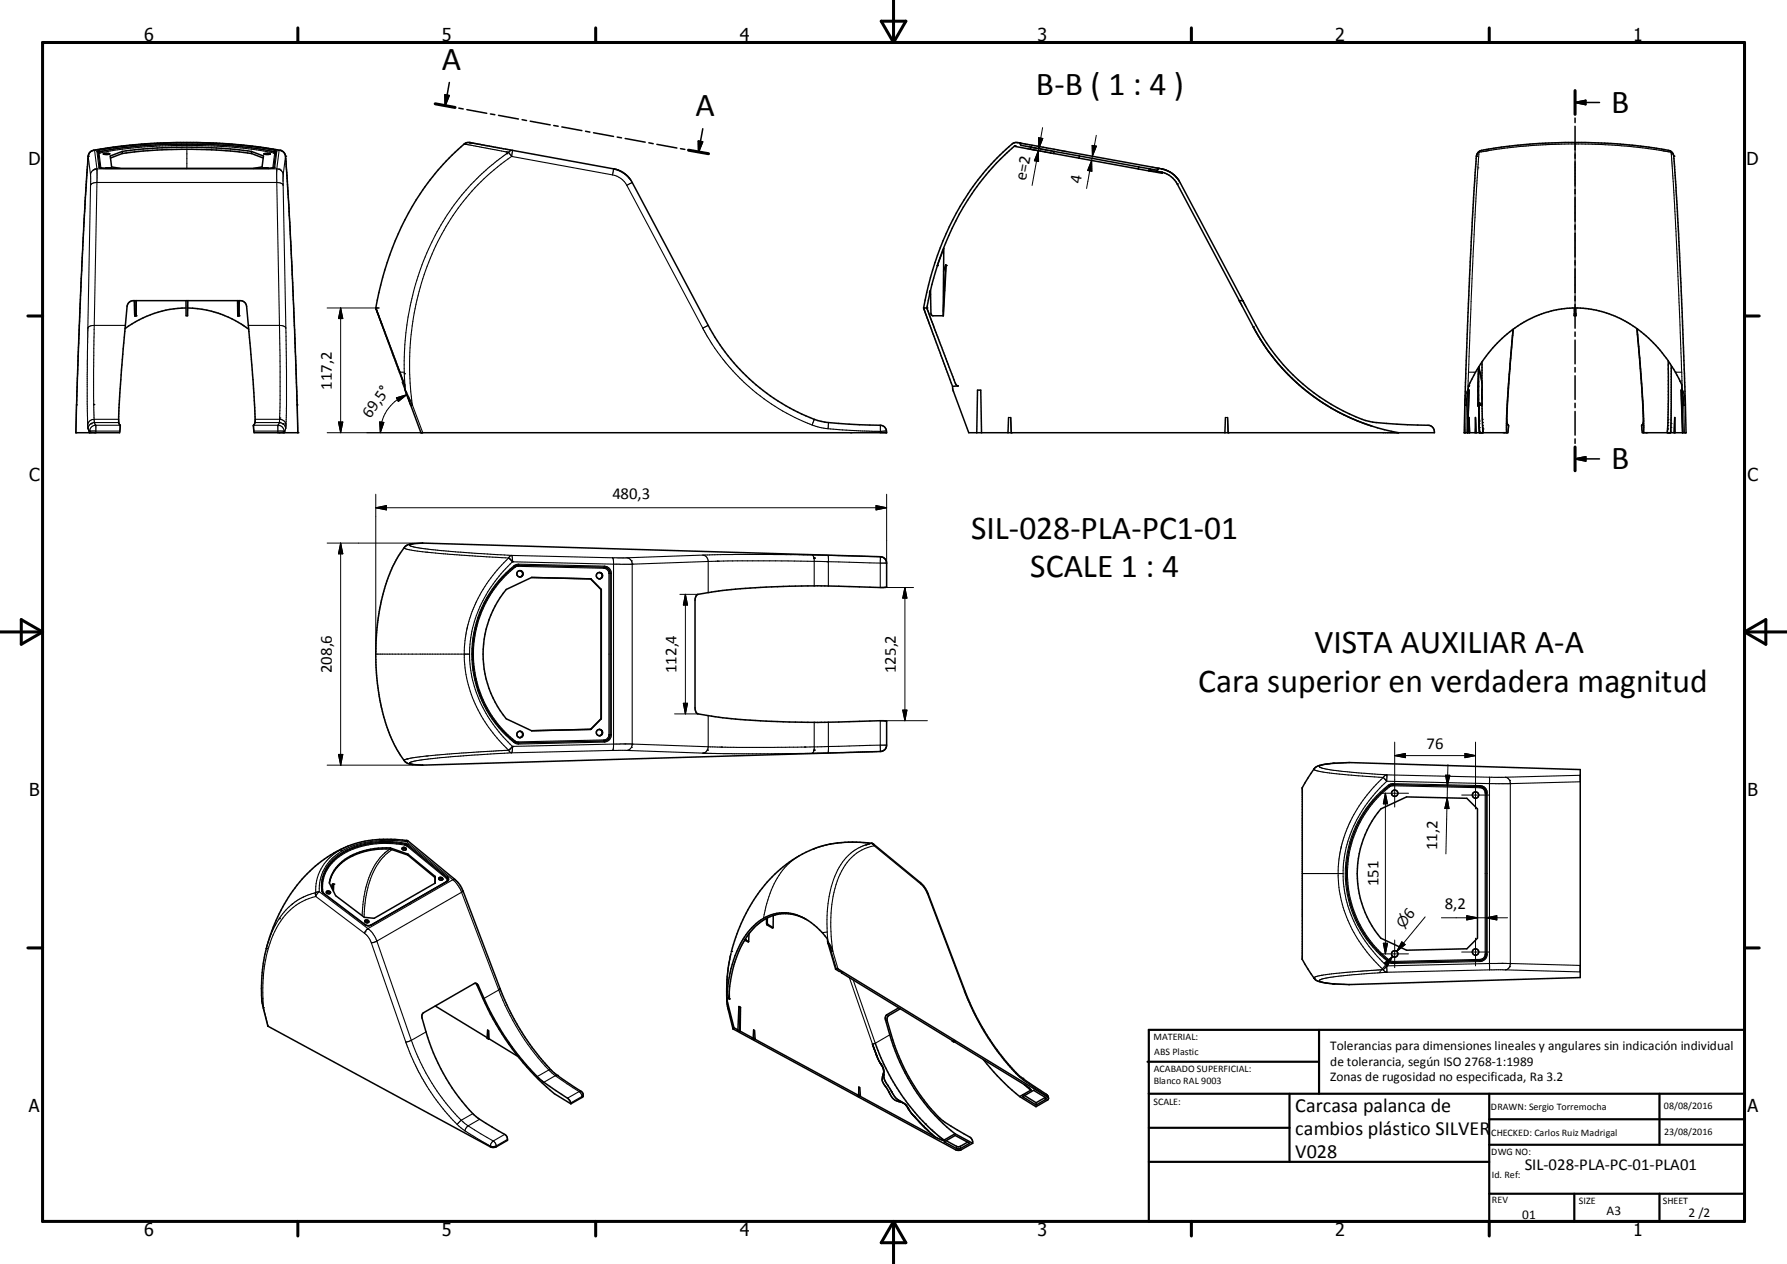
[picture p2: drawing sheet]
<svg xmlns="http://www.w3.org/2000/svg" width="420mm" height="297mm" viewBox="0 0 420 297" stroke-linecap="round" stroke-linejoin="round" font-family="sans-serif">
<defs><g id="words">
<g font-size="7.9">
<text x="103.9" y="16.4">A</text>
<text x="243.5" y="22.4">B-B ( 1 : 4 )</text>
<text x="163.5" y="27.3">A</text>
<text x="378.7" y="26.6">B</text>
<text x="378.7" y="110.3">B</text>
<text x="228.3" y="126.6">SIL-028-PLA-PC1-01</text>
<text x="242.1" y="135.6">SCALE 1 : 4</text>
<text x="308.9" y="153.5">VISTA AUXILIAR A-A</text>
<text x="281.6" y="162.6">Cara superior en verdadera magnitud</text>
</g>
<g font-size="4.7">
<text x="304.5" y="261.2">Carcasa palanca de</text>
<text x="304.5" y="266.6">cambios plástico SILVER</text>
<text x="304.5" y="272">V028</text>
</g>
<g font-size="4.2">
<text x="33.9" y="9.6">6</text>
<text x="103.9" y="9.6">5</text>
<text x="173.9" y="9.6">4</text>
<text x="243.8" y="9.6">3</text>
<text x="313.9" y="9.6">2</text>
<text x="383.9" y="9.6">1</text>
<text x="6.7" y="38.7">D</text>
<text x="410.5" y="38.7">D</text>
<text x="6.9" y="112.9">C</text>
<text x="410.7" y="112.9">C</text>
<text x="6.9" y="187.1">B</text>
<text x="410.7" y="187.1">B</text>
<text x="6.8" y="261.4">A</text>
<text x="410.7" y="261.4">A</text>
<text x="33.9" y="290.4">6</text>
<text x="103.9" y="290.4">5</text>
<text x="173.9" y="290.4">4</text>
<text x="243.8" y="290.4">3</text>
<text x="313.9" y="290.4">2</text>
<text x="383.9" y="290.4">1</text>
</g>
<g font-size="3.9">
<text x="241.1" y="42.6" transform="rotate(-80 241.1 42.6)">e=2</text>
<text x="254" y="43.3" transform="rotate(-80 254 43.3)">4</text>
<text x="78" y="91.5" transform="rotate(-90 78 91.5)">117,2</text>
<text x="87" y="98.5" transform="rotate(-55 87 98.5)">69,5°</text>
<text x="143.9" y="117.3">480,3</text>
<text x="78" y="158.2" transform="rotate(-90 78 158.2)">208,6</text>
<text x="159" y="158.2" transform="rotate(-90 159 158.2)">112,4</text>
<text x="210.6" y="158.2" transform="rotate(-90 210.6 158.2)">125,2</text>
<text x="335.3" y="176">76</text>
<text x="337.8" y="199.8" transform="rotate(-89 337.8 199.8)">11,2</text>
<text x="324" y="208.3" transform="rotate(-90 324 208.3)">151</text>
<text x="339.6" y="213.6">8,2</text>
<text x="331.6" y="216.2" transform="rotate(-50 331.6 216.2)">6</text>
<text x="358.4" y="274.9">SIL-028-PLA-PC-01-PLA01</text>
</g>
<text font-size="3.3" x="329.8" y="218.4" transform="rotate(-50 329.8 218.4)">⌀</text>
<g font-size="3.1">
<text x="312.7" y="246.8">Tolerancias para dimensiones lineales y angulares sin indicación individual</text>
<text x="312.7" y="250.4">de tolerancia, según ISO 2768-1:1989</text>
<text x="312.7" y="254">Zonas de rugosidad no especificada, Ra 3.2</text>
<text x="357.8" y="286.5">01</text>
<text x="377.6" y="285.6">A3</text>
<text x="396.9" y="285.9">2 /2</text>
</g>
<g font-size="2.4">
<text x="271.1" y="244.4">MATERIAL:</text>
<text x="271.2" y="252">ACABADO SUPERFICIAL:</text>
<text x="271.3" y="248">ABS Plastic</text>
<text x="271.2" y="254.7">Blanco RAL 9003</text>
<text x="271.1" y="259.7">SCALE:</text>
<text x="350.4" y="260.8">DRAWN: Sergio Torremocha</text>
<text x="391.1" y="260.6">08/08/2016</text>
<text x="350.5" y="266.9">CHECKED: Carlos Ruiz Madrigal</text>
<text x="391.2" y="266.7">23/08/2016</text>
<text x="350.5" y="271.4">DWG NO:</text>
<text x="350.7" y="276.9">Id. Ref:</text>
<text x="350.7" y="282.8">REV</text>
<text x="371.1" y="282.9">SIZE</text>
<text x="390.8" y="283">SHEET</text>
</g>
</g></defs>
<g fill="none" stroke="#000" stroke-width=".36">
<path d="M105.6 19.4l-1 5.4M21.2 35.7l.2-.2a96.5 96.5 0 0 1 15.6-1.9l9.3-.1 9 .4a70.3 70.3 0 0 1 11.1 1.6l.4 .4 .3 .8 .8 12.2 1.3 26.6 .8 26.2h-10.3l-.1-.7a1.61 1.61 0 0 1 .3-1.7l-.4-10.1-1.5-17.2a1.52 1.52 0 0 0-1.5-1.4h-25.2a1.52 1.52 0 0 0-1.4 1.4l-.7 7.3a190 190 0 0 0-1.2 20.2l.3 .4-.2 1.8h-10.3l.7-22.1 1.2-26.4 1-15.9 .1-.9zM23 35.8l.5 3.6M23.4 39.4h.1M23.5 39.4l1.2 .2h38.5l1.1-.2M24.3 36.1l.8-.1 .7 .2-.9 .1zM24.7 39.6l.5-.2 1 .2M28.7 35.6a114.1 114.1 0 0 1 30.4 0M28.7 35.6v.5M28.7 36.1a117.2 117.2 0 0 1 28.5-.3l1.9 .3M28.7 36.1l-2.7 1M28.7 35.6l-2.8 1.1 .3 2.5 2.1 .4"/>
<path d="M59.1 35.6v.5M59.1 36.1l2.8 1M59.1 35.6l2.8 1.1-.3 2.5-2 .4M61.6 39.6l.5-.2 1 .2M62.1 36.2h.1M62.1 36.1l.7-.1 .7 .2-.9 .1zM64.3 39.4h.1M64.8 35.8l-.5 3.6M102.3 24.4l4.7 .9M104.6 22.3l1 .2-1 2.3zM107.8 25.4l1.1 .2M109.7 25.8l4.7 .8"/>
<path d="M115.3 26.8l1 .2M117.2 27.1l4.7 .9M122.7 28.1l1.1 .2M124.6 28.5l4.7 .8M130.2 29.5l1 .2M132.1 29.8l4.7 .9M137.6 30.8l1 .2M139.5 31.2l4.7 .9M144.2 39.7l.6 .1M144.2 39.7l-31.6-5.8a6.7 6.7 0 0 0-3.2-.3 60 60 0 0 0-18.9 29.8l-1.4 5.3-.8 3.7M144.2 39.7h.2M144.8 39.8l1.1 .5"/>
<path d="M144.8 39.8l.6 .2M145.1 32.2l1 .2M146.9 32.5l4.7 .9M152.5 33.6l1 .2M154.4 33.9l4.7 .9M160 34.9l1 .2M161.8 35.3l4.7 .8M164.1 33.2l1 .1-.9 2.4zM165.2 30.3l-1 5.4M239.6 33.6a1.8 1.8 0 0 0-1.7 .2 60.6 60.6 0 0 0-18.7 29.6l-1.4 5.3-.7 3.7M239.6 33.6h.2M239.6 33.6h.1"/>
<path d="M239.7 33.6l.4 .6 2.2 .4M239.8 33.6l32.7 6M242.2 35.1l5.5 1M242.2 35.1l-3.6-.7v-.1a58.9 58.9 0 0 0-18.3 28.1l1.5-4.1-.1 15.9M242.3 34.6l5.5 1M242.3 34.6l-.1 .5M247.7 36.1l5.9 1.1M247.8 35.6l-.1 .5M247.8 35.6l5.9 1.1M253.6 37.2l14 2.5M253.7 36.7l-.1 .5M253.7 36.7l14 2.5"/>
<path d="M267.6 39.7l2.4 .5M267.7 39.2l2.4 .5M267.7 39.2l-.1 .5M270.1 39.7l1.8 .3 .3-.2M270.1 39.7l-.1 .5M270.4 39.7l-.1 .5M272.2 39.8h.1M272.5 39.6l-.3 .2M272.5 39.6l.5 .1M273 39.7a6.6 6.6 0 0 1 3 1.4M273 39.7l1.6 .5M370.2 21.3v5.6"/>
<path d="M370.2 27.7v1.1M370.2 29.7v5.6M370.2 36.1v1.1M370.2 38.1v5.5M370.2 24.1l2.5-.5v1zM370.2 24.1h5.8M145.9 40.2l1.7 1.3 1 1.4 17.9 33.6a46.7 46.7 0 0 0 26.5 22.5 130.4 130.4 0 0 0 14.4 1l.8 .8 .2 .9h-109.5l-3.7-10.1a6.3 6.3 0 0 0-.9-3.4l-5.6-14.8M145.9 40.3l1.5 1 .8 .9M270 40.2l3.2 .5v-.2M270.3 40.1l2.9 .4M273.2 40.5a5.6 5.6 0 0 1 3.5 2.7l14.6 27.4M274.9 40.3l1.5 1.2"/>
<path d="M276.2 41.3l.2 .3M276.4 41.5l1 1.4 14.7 27.7M276.4 41.6l.8 1M370.2 44.5v1M370.2 46.4v5.6M370.2 52.9v1M370.2 54.8v5.6M31.6 70.6l.1 3.6zM31.7 74.2h.3M32 74.1h.1M32 70.6v3.6zM43.7 70.6v3.6h.4v-3.6"/>
<path d="M43.7 72.4a24.6 24.6 0 0 0-14.3 4.8M44.1 72.4a25.1 25.1 0 0 1 14.4 4.9M55.9 70.6v3.6zM55.9 74.2h.3M56.2 70.6v3.6M88.3 72.4l.2 .3M88.3 72.4h.8M88.5 72.7v.1M88.5 72.7v.2M88.5 72.9l.2 .5M88.7 73.4l6.4 17.4M217.1 72.4h.8"/>
<path d="M217.1 72.4l6.8 18.4M217.9 72.4h.1M217.9 72.4l6.6 17.6 .4 .6 .3 .1-1.3 .1M218.5 69.1l-.6 3.3M218.7 68.4l-.2 .7M218.7 68.4l.2 5.6 .4 .2h2.4M218.7 68.4l-.2 .1v.6M220.3 62.4l-1.6 6M222.3 62.3l-.5 1.4M222.3 62.3h.1M222.3 62.3l-.6 10.9M222.3 62.3l-.6 11.9"/>
<path d="M291.3 70.6h.8M291.3 70.6l4.1 7.7M292.1 70.6l.7 1.4a57.1 57.1 0 0 0 8.9 13.8 46.2 46.2 0 0 0 20.1 13.2 130.4 130.4 0 0 0 14.4 1l.8 .8 .2 .9h-109.5l-3.7-9.9-.1-1M294.6 76.9a47.7 47.7 0 0 0 11.6 14.3M295.8 78.9a46.1 46.1 0 0 0 7 9.2M355.7 77.4l-.8 9.2a138.3 138.3 0 0 0-.8 15.1M355.7 77.3l-1 10.7M370 72.4v1.8h.4v-1.8M370.2 61.2v1.1M370.2 63.2v5.5M370.2 69.6v1.1M370.2 71.6v5.5"/>
<path d="M370.2 78v1M370.2 79.9v5.6M384.7 77.2l.6 5.6M384.8 77.2l1.3 17.1 .2 7.4M237.1 98.1l-.2 3.6M237.6 98.1l.1 3.6M288 98.1l-.1 3.6M288.5 98.1l.2 3.6M303.6 88.9a48.3 48.3 0 0 0 18.8 11.2M307.2 92l1.8 1.4M310 94l3.9 2.5M314.5 96.8a48.2 48.2 0 0 0 14.2 4.9"/>
<path d="M345.1 92l-.3 1.7-.1 1.6M345.1 92l-.2 9.7M345.3 98.1l.1 3.6M346.8 98.1l.1 3.6M347.4 95.4h.1M347.5 95.1v.1M347.5 94.8v.1M347.6 86.2l-.2 9.2M347.6 94.7l-.2 .6M347.6 94.7v1.1M347.6 86.2l.1 14.1M347.6 97.5v.1"/>
<path d="M347.6 94.7h.1M347.6 86.2l.7 3.9v3.3M347.6 94.7l.4 .4M347.6 96v.1M347.6 97.4v.4M347.6 98.1v.4M347.6 99.2h.1M347.7 99.7v.3M348 95.1h.1M348.3 91.9l.3 9.8M348.3 93.7v.1M348.3 85v5"/>
<path d="M348.3 94.9l-.1 .3-.2-.1M354.7 89l-.5 7.5 .1 3a2.39 2.39 0 0 1 .1 2.2h-10.2l1.1-33.3 1.4-27.9a12.5 12.5 0 0 1 .6-4.6l.4-.4a93 93 0 0 1 15.6-1.9l9.3-.1 9 .4a70.3 70.3 0 0 1 11.1 1.6l.6 .7 .1 .5 .9 13 1.1 23.7 .9 28.3h-10.3l-.1-1.7M370.2 86.4v1M370.2 88.3v5.6M370.2 94.7v1.1M370.2 96.7v5.5M385.3 82.8l.5 6.3M385.8 90l.4 7.2a3.4 3.4 0 0 1-.2 2.7h-.1M385.9 99.9v.1M392.1 84.8v9.4l-.2 7.5M392.1 84.8a27.1 27.1 0 0 0-21.2-12.4 26.5 26.5 0 0 0-22 11.8l-2.9 4.9a3.7 3.7 0 0 0-.9 2.9M392.1 84.8l2.5 4.1a3.8 3.8 0 0 1 .7 2.9v.2"/>
<path d="M392.8 85.9l-.1 15.8M393.6 98.1l-.1 3.6M395.2 91.7l.3 10M395.3 92l.3 9.7M395.3 92l.4 1.8 .1 1.5M229.6 101.7l.2-10h.7l.2 10M344.9 101.7l.4-10-.3 10M347.7 100.3v.7M347.7 100.3v.3M347.7 100.6l.1 .8M347.7 101.2l.1 .3M347.8 101.4v.3"/>
<path d="M348.6 101.6h.1M370.2 103.1v1.1M370.2 105v5.6M370.2 107.8h5.8M370.2 107.8l2.5-.5v1zM95.2 128.4l1.1-.5 3.1-.3 107.6 3.2a1.48 1.48 0 0 1 1.4 1.5v5.6l-.2 .1-16-.4-6.7 .2a114.9 114.9 0 0 0-21.7 2l-.3 .5-.1 .8v25.2a1.44 1.44 0 0 0 .7 1.5l5.8 .9 4.1 .4a274.4 274.4 0 0 0 33.7 .2l.7 .2v5.6a1.47 1.47 0 0 1-1.4 1.5l-107.6 3.2-2.5-.2-1.1-.2-.5-.3a31.1 31.1 0 0 1-5.7-12.9l-.4-2a55 55 0 0 1 3-30.8l1.4-2.7zM121 133.1a26.4 26.4 0 0 0 0 41.3M122.2 134.1a.75 .75 0 0 1 .7 .7 .75 .75 0 0 1-.7 .8M138.9 136l-13.9-.3-6 2.8a23.9 23.9 0 0 0 0 30.4l6 2.8M138.9 136l2.4 2.5M140.9 134.5a.75 .75 0 0 1 .7 .6 .75 .75 0 0 1-.5 .9M141.1 136h-.2"/>
<path d="M141.2 134.6a.75 .75 0 0 0-1 .6 .75 .75 0 0 0 .9 .8M141.2 134.7a.76 .76 0 0 1-.1 1.3M141.3 138.5v30.4M141.3 138.5h.1M122.2 171.8a.75 .75 0 0 1 .5 1.3M122.6 173.2a.74 .74 0 0 1-1.1-.5 .74 .74 0 0 1 .9-.8 .74 .74 0 0 1 .3 1.2l-.5 .2M138.8 171.4h.1M138.8 171.4l-13.8 .3M138.9 171.4l-13.9 .3M140.9 171.4a.76 .76 0 0 1 .6 .6 .76 .76 0 0 1-.4 .9M141.1 172.9h-.2M141.3 168.9l-2.5 2.5"/>
<path d="M141.3 168.9h.1M141.3 168.9l-2.4 2.5M81.7 198.8l-3.3 1.7M81.8 198.8h.1M81.9 198.8a26.1 26.1 0 0 1 14.1-1.1l10.9 9a6.7 6.7 0 0 1 1.9 2.6l8.7 23a54.7 54.7 0 0 0 13.1 20.1l6 4.1a.91 .91 0 0 1 .2 1.4l-2.6 1.5M91.7 199.5a16.3 16.3 0 0 0-12 3.8l-.9 1.1-.7 1.1-.7 1.9M91.7 199.5l4.1 1.4M91.8 199.2a15.8 15.8 0 0 0-12.4 4.2l-1.5 2.2-.5 1.9 1.5 3 6.7 5.1 2.3 .2 14.4-8.3M91.8 199.2l-.1 .3M91.8 199.2l4.1 1.5M94.5 199.5l.6-.1 .3 .2M94.5 199.5l.5 .3 .4-.1"/>
<path d="M94.5 199.5a.44 .44 0 0 1 .6-.4 .44 .44 0 0 1 .3 .6M309.1 180.3l1.2-.5 1.2-.2 5.6-.4 54.3 1.6v48.9l-54.3 1.7-3.6-.2a8.8 8.8 0 0 1-4.5-1.1l-2.9-4.7v-40.3zM324.6 190.1l6-2.8 14.2 .3 2.5 2.5v30.4l-2.5 2.4-14.2 .4-6-2.8a23.5 23.5 0 0 1 0-30.4zM76.7 209.7l.4-.1 .5 .2M77.5 209.8v.2M77.6 209.8v.1M77.6 209.9a.44 .44 0 0 0-.4-.5 .44 .44 0 0 0-.5 .4l.8 .2M77.6 209.9l-.1 .1M78.1 207.8l-.2 .7M78.1 207.8h.3v1.6M78.1 207.8v1.1M78.5 200.5a35.4 35.4 0 0 0-15.7 21.6 36.3 36.3 0 0 0-1 14.2l1.2 4.9 52.2 28.3 .6 .1h.7l2.8-1.6-.3-1.2-1.8-1.1a26 26 0 0 1-6.1-4 48.4 48.4 0 0 1-11.9-22.7v-.6l.4-.4 12-7 .3 .1 .5 .4 1.9 4.3a57.7 57.7 0 0 0 13.5 18.5l5.8 3.9 .4 .5 .2 .7"/>
<path d="M85.7 216.5l.6-.1 .3 .3M85.8 216.3a.44 .44 0 0 1 .7-.2 .44 .44 0 0 1 0 .7 .45 .45 0 0 1-.6 0 .45 .45 0 0 1-.1-.5zM95.8 200.9l6.4 5.3M95.9 200.7l-.1 .2M95.9 200.7l6.4 5.3M102.2 206.2v1.3M102.3 206v1.5M102.3 206l-.1 .2M103.1 206.5l.4-.1 .5 .3M103.2 206.3a.43 .43 0 0 1 .6-.1 .43 .43 0 0 1 .1 .6 .43 .43 0 0 1-.6 0 .43 .43 0 0 1-.1-.5zM105.3 206.8l-.2 .3-17.9 10.3a1.32 1.32 0 0 1-1.4-.2l-9.8-7.4-.3-.7v-1.2M176.1 219.4l-.1 1.8"/>
<path d="M180.2 215.8l.1 1.5 1.3 .8 .1-.1M180.4 215.7v1.5l1.3 .8M181.8 215.1l-.1 2.9M187.7 201.2a25.2 25.2 0 0 1 17.5-2.9l11.1 9a6.7 6.7 0 0 1 1.9 2.7l8.7 23a55.4 55.4 0 0 0 13.1 20.1l5.9 4 .4 .4 .2 .6M187.8 201.2a35.7 35.7 0 0 0-15.9 22.4M189.6 216.1a10.2 10.2 0 0 0-13.7 3.5l-.7 1M102.3 236.4l12.2 7.4M111.8 231a66.4 66.4 0 0 0 17.6 25.2l.9 .8 3.9 2.4M170.9 234.5v.7M170.9 235.2l.4 2.2M170.9 235.2l1.6 6.3M171.8 224.2l-.2 .6a33.9 33.9 0 0 0-.4 12.7l1.1 4.2"/>
<path d="M173.7 236.6l.2 .2M173.9 236.8v5.6M174.1 236.7l-.4-.2-.3 5.5M174.1 236.7l-.1 5.6M174.1 236.7l-.2 .1M175.1 220.8l.2 .2 .6 .3 .1-.1M175.2 220.6l.8 .6M175.2 220.6a26.4 26.4 0 0 0-3.7 11.2l-.2 2.3 .2 .7-.6-.3M194.6 221.6l.8 2M196.4 227.7l-1.9-6.4v-.7a14 14 0 0 0-9.7-6.1 11.1 11.1 0 0 0-9.8 5.7 28.1 28.1 0 0 0-4.1 14.3M196.4 227.7l1.5 .8-.1 .1M196.4 227.7h.6l49.2 30 .3 .4"/>
<path d="M197.8 228.4v.2M197.8 228.6l44.1 27.1M211.2 236.8l-2.9 1.7-.2 .8a49.3 49.3 0 0 0 11.7 22.8l2.8 2.7 1.9 1.6M211.6 237l-2.8 1.7-.3 .6v.4a47.3 47.3 0 0 0 12.8 23.4l6.9 4.2 .3 .6 .1 .7M114.6 242l-.1 2 .3 .2M114.8 242.1v2.1M114.8 244.2l.2-.1 6.8 4.2M172.3 241.7v.1M172.3 241.8l52.5 28.4h1l2.8-1.6M172.5 241.5l-.2 .2M172.5 241.5l.9 .5M173.4 242l-.1 .1 .6 .3"/>
<path d="M174 242.3l45.8 24.9M174 242.3l-.1 .1M177.1 243.9l-.3 .2 .3 .2 .4-.2M177.1 242v1.9M177.1 243.9l.4 .2M177.4 242.1l.1 2M201.9 257.3l-.4 .2 .4 .2 .3-.2M201.9 255.4v1.9M201.9 257.3l.3 .2M202.1 255.6l.1 1.9M205.1 245.3l.1 .4M205.2 245.7l.1 .2"/>
<path d="M205.3 245.9l.1 .2M205.3 245.9l.1 .3M205.4 246.1l.1 .4M205.4 246.2l.1 .3M205.5 246.5l.1 .3M205.6 246.8l.1 .3M205.6 246.8l.1 .4M205.7 247.1l.2 .4M205.7 247.2l.2 .3M205.7 245.1a49.3 49.3 0 0 0 16.2 22.8M205.9 247.5l1.1 2.4M205.9 247.5l.2 .6"/>
<path d="M206.1 248.1h.1M206.1 248.1l.1 .4M206.3 248.6l.8 1.4M207 249.9v.1M207 250h.1M207.1 250l.5 1M207.1 250l.5 .9 .1 .7M207.1 250h.1M207.6 251.1l.1 .5M207.7 251.6l.2 2 1.6 2.9M207.7 251.6l-.3 1.4a1.98 1.98 0 0 0 .4 1.8l1 1.6a3.7 3.7 0 0 0 3.3 2.7l.2 .1M209.5 256.5h.1"/>
<path d="M209.6 256.5v.1a6.9 6.9 0 0 0 3.2 2.9l.7 1.1M212.2 259.1h.1M212.3 259.2l.7 .5 .6 .9M223.8 244.6l.4-.1 .4 .2-.4 .2zM223.8 244.5v.1M231.1 249a55.7 55.7 0 0 0 8.6 8.7M239.7 257.7l3.8 2.4 2.8-1.7 .2-.3M240.7 254.8l1.6 1.4M240.8 257.4l2.7 1.7M241.9 255.6l.4 .6M242.3 256.2l-2.6 1.5M243.5 259.1v.5"/>
<path d="M245.7 257.9l.2 .2-.1 .2-2.3 1.3M245.7 257.9l-2.2 1.2M245.7 257.9l-2.8-1.7-2.5 1.5 3.1 1.9M213.5 260.6l.1 .1M213.6 260.7l.7 .9M214.3 261.6l.4 .5M214.3 261.6l.7 .8M214.8 262.2l.2 .2M215 262.4h.1M215 262.4l.1 .1M215.1 262.5v.1M215.1 262.6l2.1 2.2"/>
<path d="M215.1 262.6l1.2 1.2M216.3 263.8v.1M216.3 263.9l.4 .4M217 264.5l.2 .3M217.2 264.8l1.1 1M217.2 264.8l.9 .8M218.1 265.6l1.7 1.6M219.8 267.2l1.5 .6 .6 .1M221.9 268.3l2.6-1.5 3.4 1.8-2.2 1.3-.6 .1zM222.4 268l2.9 1.5 2.1-1.1M224.5 266.4l4.1 2.2M224.5 266.4l-2.6 1.5"/>
<circle cx="122.2" cy="134.8" r=".74"/>
<circle cx="140.9" cy="172.1" r=".75"/>
<circle cx="327.8" cy="186.4" r=".75"/>
<circle cx="346.8" cy="186.8" r=".76"/>
<circle cx="327.8" cy="224.1" r=".75"/>
<circle cx="346.8" cy="223.7" r=".75"/>
</g>
<g fill="none" stroke="#000" stroke-width=".25">
<path d="M20.7 36.8l.6 4.3M20.7 36.7v.1M20.7 36.8l-1.3 22-1.4 36.4M21.9 40h.1M21.9 35.3h.3M22.2 35.3l9.1-1.2 10.3-.6 6.9 .1 6.6 .3 4.7 .5 5.8 .9M22.2 35.3l.6 4.4M22.2 35.3a1.52 1.52 0 0 0-1.5 1.5M22.8 39.7h42.3M22.8 39.7v3.2M22.8 35.6l.4 3.7M22.8 39.7a1.48 1.48 0 0 0-1.5 1.4"/>
<path d="M22.8 35.6l.2 .2M23 35.9l.3 .2M23.1 35.8l-.1 .1M23.1 35.4a118.4 118.4 0 0 1 41.6 0M23.1 35.4l-.3 .2M23.1 35.4l.2 .3M23.2 39.3l1.5 .3h38.6l1.2-.3M23.2 39.3h.2M23.3 36.1l.4 3.4M23.3 35.7l-.3 .1M23.3 35.7h.1M23.3 35.7l-.2 .1"/>
<path d="M23.3 35.7l.2 .2M23.4 39.3l.1 .1M23.5 35.9l4.1-.7 5.7-.6 9.2-.4h4.3l7.8 .4 6.2 .7 3.5 .6M23.5 35.9l-.2 .2M25 39.6h.1M29.8 34.6l-6.5 1.1M34.2 34.2l-6.5 .7-4.4 .8M35.4 34.1l-4.6 .4M37.7 34l-2.3 .1M39 33.9h9.9M39 34h9.9M39 33.9l-3.6 .3"/>
<path d="M43.9 33.5h.1M43.9 35.1v4.5M48.9 33.9l9.2 .7 6.4 1.1M48.9 34l5.9 .3 5.3 .6M61.1 35l3.4 .7M64.3 35.9l.2 .1M64.5 39.3l-.1 .1M64.5 35.7l.3 .1M64.5 35.7h.1M64.5 35.7l.3 .2M64.5 36h.1M64.5 36v.1"/>
<path d="M64.5 36.1l-.4 3.4M64.7 35.4l.4 .2M64.7 35.4l-.4 .5M64.8 35.9l-.3 .2M65.1 39.7a1.48 1.48 0 0 1 1.5 1.4M65.1 39.7v3.2M65.1 35.6l-.6 3.7M65.1 35.6l-.3 .2M65.6 35.3h.3M65.6 35.3a1.52 1.52 0 0 1 1.5 1.5M65.6 35.3l-.5 4.4M66 40h.1"/>
<path d="M67.1 36.8l1.4 22.9 1.4 35.5M67.1 36.8l-.5 4.3M67.1 36.7v.1M109.1 33.8h.1M109.1 33.8l.2 .1M109.2 33.8v.1M109.3 33.9h.1M109.3 33.9l10.2 1.9M110.4 33.5l-.8 .1M119.5 35.8l.1-.1a.58 .58 0 0 1 .9-.3l-.2 1.4M119.5 35.8l-1 .7a55.5 55.5 0 0 0-21.5 32.8 66 66 0 0 0-2 18.2M119.5 35.8l.8 1"/>
<path d="M120.2 36.7h.1M120.3 36.8l23.7 4.3M120.3 36.8a54.5 54.5 0 0 0-22 32.7 66.9 66.9 0 0 0-1.4 25.7M144.2 39.7h.1M144.2 39.7l-.2 1.4M347 36.7h.1M347 36.6h.1M347.4 39.4h.1M347.6 35.8l4.8-.8 5.4-.6 10.8-.6 4.8 .1 7 .3 6.4 .6 6 1M347.6 35.8l-1 16.9-1.4 34.8M347.6 35.8l-.4 .4-.2 .5M348 35.4h.1"/>
<path d="M348.2 35.3l-.6 .5M348.6 35.6h.1M349.1 35.5h.1M349.5 35.4h.1M370.2 33.5h.1M370.2 33.5v38.9M390.9 35.4h.1M391.3 35.5h.1M391.9 35.6h.1M392.2 35.3l.6 .5M392.5 35.4h.1M392.8 35.8l1.1 18.6 1.4 33.1"/>
<path d="M392.8 35.8l.4 .3 .2 .6M393.4 36.7h.1M393.4 36.6h.1M21.3 43.5l-.7 33.6M21.3 41.1v2.4M22.8 42.9h42.3M22.8 42.9l-.6 33.6M22.8 42.9l-.8 .1-.4 .2-.3 .3M65.1 42.9l.6 33.6M65.1 42.9l1.2 .3 .3 .3M66.6 41.1v2.4M66.6 43.5l.6 33.6"/>
<path d="M144 41.1a4.8 4.8 0 0 1 3.3 2.4M147.3 43.5l17.9 33.6M148.6 42.9l-1.3 .6M20.6 77.1l-.1 10.5 .1 12.3M22.2 76.5h7.3M22.2 76.5a1.47 1.47 0 0 0-1.6 .6M22.2 76.5l-.2 10.3 .1 11.7M58.4 76.5h7.3M65.7 76.5l1.2 .2 .3 .4M65.7 76.5l.1 9.7-.1 12.3M67.2 77.1l.1 9.9-.1 12.9M165.2 77.1l.3 .5a48.8 48.8 0 0 0 19.4 19.5l6 2.8"/>
<path d="M166.5 76.5l-1.3 .6M370 73.7h.4M18 95.2h.1M18 95.2l-.2 6.5M18 95v.2M20.6 99.9l.1 .8M22.1 98.5h5.8M22.1 98.5l.1 .8M22.1 98.5a1.43 1.43 0 0 0-1.5 1.4M22.2 99.3h5.7M22.2 99.3l.3 .6M22.2 99.3a1.52 1.52 0 0 0-1.5 1.4"/>
<path d="M22.5 99.9v1.8M22.5 99.9a1.44 1.44 0 0 0-1.4 1.5M22.5 99.9h5.8M59.6 99.9h5.7M59.9 99.3h5.7M60 98.5h5.7M65.3 99.9v1.8M65.3 99.9a1.48 1.48 0 0 1 1.5 1.5M65.6 99.3a1.52 1.52 0 0 1 1.5 1.4M65.6 99.3l-.3 .6M65.7 98.5a1.44 1.44 0 0 1 1.5 1.4M65.7 98.5l-.1 .8"/>
<path d="M67.2 99.9l-.1 .8M69.9 95.2h.1M69.9 95.2l.1 6.5M69.9 95v.2M94 87.5h1M95 87.5l.3 4M95.2 91.3l.1 .2M95.3 91.5l1.6 3.7M95.3 91.5l-.1 .1M96.9 95.2l2.5 6.5M96.9 95.2l-.3 .1M190.9 99.9l1.8 .5 1.9 .3"/>
<path d="M191.4 98.6l-.5 1.3M191.4 98.5v.1M194.7 99.3l-.1 1.4M206.9 99.9v1.5M237.1 98.1h.5l.1 3.6M288 98.1h.5l.2 3.6M344.3 95.2l.4 .1-.2 6.4M345 91.5l-.5 1.4-.2 2.1M345 91.5l.1 .1M345.1 91.3l-.1 .2M345.2 87.5h1.6M345.2 87.5l-.2 4"/>
<path d="M345.2 90.6h.1M345.3 98.1l-.2 3.6M345.3 98.1h.1M346.8 98.1h.1M346.8 98.1l-.1 3.6M347.6 98.7h.1M347.7 99.6h.1M348.4 98.5h.1M348.4 98.2v.1M348.4 99.3h.1M348.5 100h.1M392 100h.1"/>
<path d="M392 99.3h.1M392.1 98.5h.1M392.8 99.5h.1M392.8 98.7h.1M393.6 98.1h.1M393.7 98.1l.1 3.6M393.8 87.5h1.5M394.9 89.6h.1M395.3 87.5l.1 4M395.3 91.3l.1 .2M395.4 91.5l.6 1.6M395.4 91.5l-.1 .1"/>
<path d="M396 93.1l.2 1.9M396 93.1h.1M396.2 95.2l-.4 .1 .1 6.4M20.7 100.7h.1M20.7 100.7l.2 .5M20.8 101v.1M20.9 101.2h.1M20.9 101.2v.1M20.9 101.3h.1M21 101.3h.1M21 101.3l.1 .1M21.1 101.4h.1"/>
<path d="M21.1 101.4l-.1 .3M28.2 101.3l-7.1 .1M59.7 101.3l7.1 .1M66.8 101.4h.1M66.8 101.4v.3M67.1 100.7l-.3 .7M194.6 100.7l12.3 .7M206.9 101.4h.1M206.9 101.4l.1 .3M208.3 101.3h.1M208.3 101.3l-1.4 .1M347.7 100.5h.1"/>
<path d="M392.7 101.3h.1M392.7 100.4h.1M95 128.7a1.16 1.16 0 0 0 1.3 .5l7 .9 16.2 1M96.5 127.9l-.2 .3 1.1 .4 4.2 .6 6.1 .5 12.6 .8M96.5 127.8l-.2 .1M96.8 127.8h-.3M96.8 127.8l-.3 .1M96.9 127.8h.1M96.9 127.8h-.1M99.4 127.6l-2.5 .2M100.3 129.7h.1M119.5 131.1l.9 .8"/>
<path d="M119.5 131.1a32.7 32.7 0 0 0-9.4 15.3l-.5 2.2a29.9 29.9 0 0 0 8.8 26.6l1.1 1.1M119.7 131.2h.1M119.9 131.5h.1M120.3 130.5l.2 1.5M120.3 130.5l23.7 .6M120.3 130.5l-.5 .2-.3 .4M120.3 131.9h.1M120.4 131.9l.1 .1M120.5 132l28.1 .6M120.5 132a29.4 29.4 0 0 0-9.8 25.5 31.1 31.1 0 0 0 9.8 17.9M120.8 132.9a26.7 26.7 0 0 0 0 41.6M120.8 132.9l.1 .2"/>
<path d="M120.9 133.1v.1M120.9 133.2l.1 .1M121 133.3a26.1 26.1 0 0 0 0 40.8M121.3 132.9l-.3 .2M121.8 133.1l20.1 .4M121.8 133.1l-.8 .2M121.9 132.8h.1M121.9 132.8l20.1 .5M121.9 132.8l-.6 .1M121.9 132.8l-.1 .3M121.9 132.6l-1.1 .3M121.9 132.6l20.1 .4"/>
<path d="M121.9 132.6v.2M141.9 133.5a1.27 1.27 0 0 1 1.2 1.3M142 133.3h.1M142 133.3l-.1 .2M142 133.3l.5 .1M142 133l.8 .2 .4 .4 .3 .4 .2 .8M142 133v.3M142.5 133.4l.5 .3M143 133.7l.4 .8M143.1 134.8h.6M143.1 134.8v37.9M143.4 134.5v38.4"/>
<path d="M143.7 134.8v37.9M144 131.1l.2 .9v43.4l-.2 .9M144 131.1h3.3M147.3 131.1a1.45 1.45 0 0 1 1.3 1.5M148.4 131.8h.1M148.6 132.5h.1M148.6 132.6v42.2M165.2 130.4l-17.9 .7M165.2 130.4a1.45 1.45 0 0 1 1.3 1.5M166.5 131.9l15.8-.1 12.4 .2M166.5 131.9l-17.9 .7M166.5 131.9v7.4"/>
<path d="M190.9 130.4l.4 .5 .1 .7v6.1M190.9 130.4l-18.1-.1-7.6 .1M190.9 130.4l3.7 .1M194.6 130.5l.1 1.5M194.6 130.5l12.3 .3M194.7 132v5.7M194.7 132l13.7 .3M206.9 130.8h.1M206.9 130.8v7.3M206.9 130.8a1.53 1.53 0 0 1 1.5 1.5v5.7M88.3 153.7h22.1M95 178.7h.1"/>
<path d="M95.1 178.6h.1M96.3 179.5l.6 .1M96.4 179.4v.1M96.4 179.5l.5 .1M96.9 179.6h.1M96.9 179.6l2.5 .2M100.3 177.7h.1M100.3 177.7l-3.9 .5-1.4 .5M119.5 176.3l-12.7 .8-6.5 .6M119.5 176.3l.3 .4 .5 .2M119.7 176.2h.1M119.9 176h.1"/>
<path d="M120.3 176.9l-13.2 .8-8.8 1a2.86 2.86 0 0 0-2 .7h.1M120.3 175.5h.1M120.4 175.5l-.9 .8M120.5 175.4l-.2 1.5M120.5 175.4l-.1 .1M120.8 174.5l1.1 .3M120.9 174.3l-.1 .2M120.9 174.3h.1M121 174.4l.3 .1M121 174.1l-.1 .2M121 174.1l.8 .2M121.3 174.5l.6 .1"/>
<path d="M121.8 174.3l.1 .3M121.9 174.6h.1M121.9 174.6v.2M141.9 174l.1 .4M141.9 173.9l.1 .2M141.9 173.9l-20.1 .4M142 174.1h.1M142 174.1l-20.1 .5M142 174.4l-20.1 .4M142.5 174l-.5 .1M143 173.7l-.5 .3M143.1 172.7h.6"/>
<path d="M143.1 172.7a1.27 1.27 0 0 1-1.2 1.2M143.4 172.9l-.4 .8M143.7 172.7a1.71 1.71 0 0 1-1.7 1.7M144 176.3h3.3M144 176.3l-23.7 .6M146.9 174.8h.1M147.3 176.3l17.9 .7M148.4 175.6h.1M148.4 175.6l-.6 .6-.5 .1M148.6 174.9h.1M148.6 174.8l17.9 .7M148.6 174.8l-28.1 .6"/>
<path d="M148.6 174.8l-.2 .8M165.2 177l7.1 .1 18.6-.1M166.5 168.2v7.3M166.5 175.5a1.44 1.44 0 0 1-1.3 1.5M191.4 169.7v6.1l-.2 .9-.3 .3M194.6 176.9l-3.7 .1M194.7 175.4l-.1 1.5M194.7 169.7v5.7M194.7 175.4l-12.7 .2-15.5-.1M206.9 169.3v7.3M206.9 176.6h.1M207 176.6l-12.4 .3"/>
<path d="M208.4 169.4v5.7a1.52 1.52 0 0 1-1.5 1.5M208.4 175.1l-13.7 .3M310.2 179.9l-.1 .1a2.01 2.01 0 0 0 1.9 .8l3.8 .5 10.2 .8M310.3 179.9h-.1M313.5 179.4l-3.2 .5M313.5 179.4h-.3M317.1 179.2l-3.6 .2M79.9 199.7l-1.4 .8M79.9 199.7l.6 .2M79.9 199.7a10.9 10.9 0 0 0-5.7 10.1M80.5 199.9a10.4 10.4 0 0 0-5.5 9.6M81.8 198.8l-1.9 .9"/>
<path d="M82.9 199.3l-1.5 .7M83.7 199l-.8 .3M84.6 198.7l-1.7 .6M85.5 198.5l-.9 .2M86.4 198.3l-1.8 .5M87.3 198.2l-.9 .1M89.2 198l-2.8 .3M89.2 198h3M89.2 198l-.9 .1M90.2 198h-1M91.2 198h1M91.7 199.5l-1.3 .9"/>
<path d="M92.2 199.6a14.8 14.8 0 0 0-6 10.2l-.5 3.1-.1 2.6M92.2 198l3 .4M92.2 198l1 .1M95.2 198.5v.1M95.2 198.6l.4 .2M95.2 198.6a19.9 19.9 0 0 0-16.1 3.2 8.4 8.4 0 0 0-3.2 7.9M95.2 198.4v.1M95.2 198.4l.4 .1M95.2 198.1a20.4 20.4 0 0 0-16.4 3.3 8.5 8.5 0 0 0-3.2 8M95.2 198.1l.7 .3M95.2 198.1v.3M95.5 197.5h.1"/>
<path d="M95.5 197.7l10.9 9M95.5 197.7a24.7 24.7 0 0 0-14.2 1.8l-.8 .4M95.5 197.5v.2M95.6 198.5l.2 .1M95.6 198.8l9.3 7.6M95.8 198.6l9.2 7.6M95.8 198.6h.1M95.8 198.6l-.2 .2M95.9 198.4l9.3 7.6M95.9 198.4l-.1 .2M96 197.7h-.5M204.1 198.4h.1"/>
<path d="M204.8 198.2a27.8 27.8 0 0 0-13.6 1.3M204.8 198.2h.1M204.8 198.2l-.6 .1a11 11 0 0 0-7.6 6.8 29.3 29.3 0 0 0-2.2 13.9M204.8 198.2l.7 .5M205.1 198.3h.1M205.4 198.4l.1 .3M205.5 198.7l10.9 9M205.5 198.7a11.6 11.6 0 0 0-8.7 8.3 35.4 35.4 0 0 0-1.1 16.5M308.8 180.7l.1 .1M308.9 180.7h-.1M308.9 180.8a13.8 13.8 0 0 0 5.3 1l10.9 .9M324.6 186.3a26.2 26.2 0 0 0-7.4 25.1"/>
<path d="M325.1 182.7a32.2 32.2 0 0 0-9.8 16.2l-.2 .8a29.1 29.1 0 0 0 7.8 25.9l2.2 2.2M325.1 182.7l.9 .9M325.6 183.1h.1M326 183.6l29 .5M326 183.6a29.8 29.8 0 0 0-10.3 23.2 30.5 30.5 0 0 0 10.3 20.2M326 182.1l24.1 .5M326 182.1v1.5M326 182.1l-.5 .2-.4 .4M326.3 184.5a26.4 26.4 0 0 0 0 41.5M326.3 184.5l.2 .2M326.5 184.7h.1M326.5 184.7l-1.9 1.6"/>
<path d="M326.5 184.7l.1 .2M326.6 184.9a25.9 25.9 0 0 0-2.1 38.9l2.1 1.8M327.4 184.4h.1M327.4 184.1l-1.1 .4M327.4 184.1l20.5 .5M327.4 184.4l20.5 .4M327.4 184.1v.5M327.4 184.4l-.9 .3M327.4 184.6l20.5 .5M327.4 184.6l-.8 .3M347.9 184.8h.1M347.9 184.6a1.72 1.72 0 0 1 1.7 1.7"/>
<path d="M347.9 184.8l.5 .2 .7 .5M347.9 184.6v.5M347.9 185.1a1.26 1.26 0 0 1 1.2 1.2M349.1 186.3h.5M349.1 186.3v37.9M349.1 185.5l.2 .5M349.3 186v38.2a1.48 1.48 0 0 1-1.4 1.5M349.3 186.3v37.9M349.6 186.3v37.9M350.1 182.6h3.8M350.1 182.6v45.3M353.9 182.6a1.43 1.43 0 0 1 1.1 1.5"/>
<path d="M354.8 183.4h.1M355 184.1h.1M355 184.1v42.3M371.4 182.2l-17.5 .4M371.4 183.7l-16.4 .4M74.2 209.8l-1.6 .4a14.7 14.7 0 0 0-8.8 9.1l-1.2 3.6M74.2 209.8v.9M74.2 210.7l11.5 8.6M74.2 210.7a14.8 14.8 0 0 0-10.4 9.9 36.4 36.4 0 0 0-1.8 16.3M75 209.5l11.5 8.7M75 209.5l-.8 1.2M75 209.5l-.8 .3"/>
<path d="M75.6 209.4l.4 .5M75.6 209.4h.2M75.8 209.4v.1M75.8 209.5h.1M75.8 209.6l.1 .1M75.9 206.6l-.2 1.3zM75.9 209.7l.1 .2M76 209.9l9.7 7.4M76.1 209.9h-.1M76.3 205.3l-.4 1.3M76.9 204l-.6 1.3M78.2 202.3l-1.3 1.7"/>
<path d="M79.3 201.3l-1.1 1M81.4 200l-2.1 1.3M85.7 219.3a4.8 4.8 0 0 1 1.6 2.2M85.7 217.3l.9 .3 .7-.2M85.8 217.2l-.1 .1M85.8 219h.1M85.8 219l-.1 .3M86.2 218.4h.1M86.5 218.2l1 .9 1.1 2M86.5 218.2l-.7 .8M87.2 217.4h.1M90.4 200.5a18.8 18.8 0 0 0-5.1 12.1l-.2 2.6"/>
<path d="M90.4 200.4v.1M104.9 207.2h.1M104.9 207.2l-17.8 10.2M104.9 206.4l.2 .5-.2 .3M105 206.2l.2 .2M105 206.2h.1M105 206.2l-.1 .2M105.1 207.1h.1M105.2 207.1l-17.9 10.3M105.2 206a.63 .63 0 0 1 0 1.1M105.2 206.4l.1 .4M105.2 206l-.2 .2"/>
<path d="M106.4 206.7a7.4 7.4 0 0 1 2.1 3M106.4 206.7l-19.9 11.5M106.6 206.6h.1M106.6 206.6l.3 .1M106.6 206.6l-.2 .1M108.5 209.7l8.7 22.9M108.5 209.7l-19.9 11.4M108.7 209.5h.1M108.8 209.3l-.3 .4M180.4 216.9l-.2 .1M180.6 217.3l-.2 .1M187.7 201.2a17.4 17.4 0 0 0-7.5 11.1l-.7 3.5"/>
<path d="M194.4 219l-1.1 .1M194.4 219l.2 2.3M216.3 207.3l.1 .4M216.4 207.7a5.3 5.3 0 0 1 1.6 2.2M218 209.9l.2 .1M218 209.9l8.7 23M306.1 205.3h9.6M317.2 211.4l.7 2.4M317.9 213.8a25.8 25.8 0 0 0 8.6 12M61.5 234.7l.5 2.2M61.9 236.9h.1M61.9 236.8h.1"/>
<path d="M62 236.9l1 4.3M62.6 222.9h.1M87.3 221.5l8.1 23.4M87.7 221.5h.1M88.3 221.3h.1M88.5 221h.1M88.6 221.1l8.1 23.4M88.6 221.1l-1.3 .4M112.1 231.4l.4 .2M117.2 232.6a56.9 56.9 0 0 0 11.8 18.8M117.2 232.6l-3.4 2M117.5 232.3l-.3 .3"/>
<path d="M170.8 232.6l.1 2.3M170.9 234.9h.1M170.9 234.8v.5M171.1 231.9l-.3 .7M171.2 237.5l1.2 4.1M171.2 237.5h.1M171.4 234.6v.1M171.4 234.7h.1M171.4 234.6l.1 .1M171.5 232.2v2.5M171.5 234.7v.1M171.9 223.6a38.4 38.4 0 0 0-1.1 9"/>
<path d="M175.4 220.9l-.1 .1M194.5 221.1l.1 .2M194.6 221.3l.7 1 .4 1.2M194.6 221.3h-.1M195.7 223.5l1.3 4.2M195.7 223.5l-.3 .1 1.2 4M199.6 229.7l5.5 15.6 .6-.2M200.5 230.3l5.2 14.8M208.1 239.7l.5 .2M208.5 238.4l.4 .2M226.7 232.9l1.6 4 1.8 3.4a56.7 56.7 0 0 0 8.7 12M226.7 232.9l.2 .1"/>
<path d="M308.8 229.8h.1M308.9 229.8v.1M310.1 230.5h.1M310.2 230.5l1 .4 2.3 .3M313.2 231.2h.3M313.5 231.2h.1M313.5 231.2l3.6 .2M316.1 228.5h.1M316.2 228.5l-3.7 .4a8.8 8.8 0 0 0-3.6 .9M325.1 227.8l-8.9 .7M325.1 227.8l.4 .5 .5 .2M325.6 227.4h.1"/>
<path d="M325.8 227.2h.1M326 227v1.5M326 227l-.9 .8M326 228.5l-11.4 .9-3.8 .6-.7 .3v.2M326.3 226l1.1 .4M326.5 225.8h.1M326.5 225.8l-.2 .2M326.5 225.8l.7 .3M326.6 225.6l-.1 .2M326.6 225.6l.8 .3M327.2 226.1h.2M327.4 225.9v.5"/>
<path d="M347.9 225.7h.1M347.9 225.9l-20.5 .5M347.9 225.4v.5M347.9 225.7l-20.7 .4M347.9 225.4l-20.5 .5M349.1 224.2h.5M349.1 224.2a1.22 1.22 0 0 1-1.2 1.2M349.6 224.2a1.71 1.71 0 0 1-1.7 1.7M350.1 227.9h3.8M350.1 227.9l-24.1 .6M353 226.4h.1M353.9 227.9l17.5 .5"/>
<path d="M354.8 227.2h.1M355 226.4h.1M355 226.4l16.4 .5M355 226.4l-29 .6M355 226.4a1.37 1.37 0 0 1-1.1 1.5M95.4 244.9l1.3 3.3 1.8 3.8a52.6 52.6 0 0 0 9 12.2M96.7 244.5l-1.3 .4M96.7 244.5a50.6 50.6 0 0 0 11.7 18.7M100.1 242.5l-3.4 2M114.6 242l.2 .1 .2 2M129 251.4l1.5 1.4M129 251.4l-2.7 1.6"/>
<path d="M129.5 251.3l-.5 .1M130.5 252.8l5.6 3.7M130.5 252.8l-2.7 1.5M131 252.7l-.5 .1M136.1 256.5l.6 .7 .1 .7M136.1 256.5l-2.7 1.5M136.6 256.5h-.5M137.1 257.2l-.3 .4-2.7 1.6M177.4 242.1l-.3-.1-.1 2M202.1 255.6l-.2-.2-.2 2M207.6 252.3l.2 .2M209.1 243.2l-3.4 1.9"/>
<path d="M211.6 258.7l.2 .3M238.8 252v.3M238.8 252.3l1.7 1.5M240.4 253.4l.1 .4M240.5 253.8l5.6 3.8M245.6 257.9l.1 .5M245.9 257.1l.2 .5M246.1 257.6h.1M246.1 257.6l.3 .3M246.1 257.6l.1 .1M107.5 264.2l1.8 1.5M108.4 263.2l-.9 1"/>
<path d="M108.4 263.2l1.6 1.4M109.3 265.7l5.9 3.6M110 264.6l5.9 3.5M110 264.6l-.4 .4-.3 .7M111.1 261.7l-2.7 1.5M112.7 263l-2.7 1.6M115.2 269.3h.1M115.2 269.3v.2M115.9 268.1l.5 .5 .2 .7M115.9 268.1l-.5 .6-.2 .6M116.6 269.3l-.8 .1-.6-.1M116.6 269.3v.2"/>
<path d="M118.6 266.6l-2.7 1.5M119.3 267.7l-2.7 1.6M217 264.6h.1M217.5 264.1h.1M219 265.5h.1M224.8 269.4v.5M225.7 269.4v.5"/>
</g>
<g fill="#000">
<circle cx="20.7" cy="36.7" r=".18"/>
<circle cx="21.9" cy="35.3" r=".18"/>
<circle cx="22.3" cy="39.8" r=".18"/>
<circle cx="64.4" cy="39.4" r=".18"/>
<circle cx="65.6" cy="39.8" r=".18"/>
<circle cx="65.9" cy="35.3" r=".18"/>
<circle cx="67.1" cy="36.7" r=".18"/>
<circle cx="110.4" cy="33.5" r=".18"/>
<circle cx="119" cy="35.7" r=".18"/>
<circle cx="119.1" cy="36.1" r=".18"/>
<circle cx="238.6" cy="34.3" r=".18"/>
<circle cx="239.1" cy="33.5" r=".18"/>
<circle cx="273" cy="39.7" r=".18"/>
<circle cx="347" cy="36.7" r=".18"/>
<circle cx="393.4" cy="36.7" r=".18"/>
<circle cx="276.7" cy="43.2" r=".18"/>
<circle cx="31.7" cy="74.2" r=".18"/>
<circle cx="32" cy="74.2" r=".18"/>
<circle cx="55.9" cy="74.2" r=".18"/>
<circle cx="56.2" cy="74.2" r=".18"/>
<circle cx="88.3" cy="72.4" r=".18"/>
<circle cx="217.1" cy="72.4" r=".18"/>
<circle cx="217.9" cy="72.4" r=".18"/>
<circle cx="218.5" cy="69.1" r=".18"/>
<circle cx="220.3" cy="62.4" r=".18"/>
<circle cx="222.4" cy="62.4" r=".18"/>
<circle cx="294.6" cy="76.8" r=".18"/>
<circle cx="21.4" cy="99.5" r=".18"/>
<circle cx="22" cy="95.1" r=".18"/>
<circle cx="65.7" cy="99.3" r=".18"/>
<circle cx="65.7" cy="98.2" r=".18"/>
<circle cx="66.5" cy="99.6" r=".18"/>
<circle cx="95" cy="87.8" r=".18"/>
<circle cx="345" cy="92.5" r=".18"/>
<circle cx="345" cy="92.4" r=".18"/>
<circle cx="345.1" cy="90.8" r=".18"/>
<circle cx="347.4" cy="95.4" r=".18"/>
<circle cx="347.5" cy="94.9" r=".18"/>
<circle cx="347.6" cy="94.7" r=".18"/>
<circle cx="347.6" cy="99" r=".18"/>
<circle cx="347.9" cy="95.1" r=".18"/>
<circle cx="395.4" cy="92.4" r=".18"/>
<circle cx="17.8" cy="101.7" r=".18"/>
<circle cx="22.3" cy="101.7" r=".18"/>
<circle cx="65.6" cy="101.7" r=".18"/>
<circle cx="70" cy="101.7" r=".18"/>
<circle cx="199.9" cy="101.7" r=".18"/>
<circle cx="237.7" cy="101.7" r=".18"/>
<circle cx="288.7" cy="101.7" r=".18"/>
<circle cx="344.2" cy="101.7" r=".18"/>
<circle cx="347.8" cy="101.6" r=".18"/>
<circle cx="348.5" cy="100.8" r=".18"/>
<circle cx="353.4" cy="101.7" r=".18"/>
<circle cx="353.7" cy="101.7" r=".18"/>
<circle cx="354.1" cy="101.7" r=".18"/>
<circle cx="386.3" cy="101.7" r=".18"/>
<circle cx="386.8" cy="101.7" r=".18"/>
<circle cx="387" cy="101.7" r=".18"/>
<circle cx="392" cy="100.8" r=".18"/>
<circle cx="96.3" cy="127.9" r=".18"/>
<circle cx="96.9" cy="127.8" r=".18"/>
<circle cx="120.5" cy="132" r=".18"/>
<circle cx="168.6" cy="131.9" r=".18"/>
<circle cx="191.3" cy="131.1" r=".18"/>
<circle cx="191.3" cy="131.2" r=".18"/>
<circle cx="194.4" cy="132" r=".18"/>
<circle cx="95.7" cy="178.3" r=".18"/>
<circle cx="96.9" cy="179.6" r=".18"/>
<circle cx="120.5" cy="175.4" r=".18"/>
<circle cx="166.3" cy="176.3" r=".18"/>
<circle cx="169.5" cy="175.5" r=".18"/>
<circle cx="189.1" cy="175.5" r=".18"/>
<circle cx="191.3" cy="176.3" r=".18"/>
<circle cx="191.3" cy="176.2" r=".18"/>
<circle cx="313.5" cy="179.4" r=".18"/>
<circle cx="95.5" cy="197.5" r=".18"/>
<circle cx="191.2" cy="199.5" r=".18"/>
<circle cx="203.5" cy="198.5" r=".18"/>
<circle cx="204.8" cy="198.2" r=".18"/>
<circle cx="65.6" cy="215.9" r=".18"/>
<circle cx="78.4" cy="207.8" r=".18"/>
<circle cx="86.3" cy="218.3" r=".18"/>
<circle cx="61.5" cy="234.7" r=".18"/>
<circle cx="62.6" cy="222.9" r=".18"/>
<circle cx="171.9" cy="223.6" r=".18"/>
<circle cx="308.9" cy="229.9" r=".18"/>
<circle cx="313.5" cy="231.2" r=".18"/>
<circle cx="131" cy="252.7" r=".18"/>
<circle cx="207.1" cy="250" r=".18"/>
<circle cx="240.4" cy="253.4" r=".18"/>
<circle cx="240.4" cy="257.2" r=".18"/>
</g>
<g fill="none" stroke="#000" stroke-width=".71">
<path d="M10 10h400v277h-400zM70 6.6v3.4M140 6.6v3.4M207.1 5h5.8l-2.9 5zM210 0v10M280 6.6v3.4M350 6.6v3.4M102.3 24.4l4.7 .9M161.8 35.3l4.7 .8M370.2 21.3v5.6M6.6 74.2h3.4M410 74.2h3.5"/>
<path d="M370.2 105v5.6M0 148.5h10M5 145.6l5 2.9-5 2.9zM410 148.5h10.1M410 148.5l5.1-2.9v5.8zM6.6 222.7h3.4M410 222.7h3.5M70 287v3.4M140 287v3.4M210 287v10M210 287l2.9 5h-5.8zM280 287v3.4"/>
<path d="M350 287v3.4"/>
</g>
<g fill="none" stroke="#000" stroke-width=".51">
<path d="M269.7 249.5h40.3M270 242h140v45h-140zM270 257h140M303.1 257v16M310 242v15M350 257v30M390.1 257v12M270 265h33.1M270 273h80M350 269h60M350 263h60M350 280.5h60"/>
<path d="M370 280.5v6.5M390.1 280.5v6.5"/>
</g>
<path d="M104.6 22.3l1 .2-1 2.3zM164.1 33.2l1 .1-.9 2.4zM370.2 24.1l2.5-.5v1zM370.2 107.8l2.5-.5v1z" fill="#000" stroke="#000" stroke-width=".36"/>
<g fill="none" stroke="#000" stroke-width=".24">
<path d="M240.9 34.9l6.8 1.2M241 34.3l6.8 1.3M244.1 35.4v2.6l-1-.2zM244.1 35.4l-1.5 8.2M244.1 32.4l1 .1-.9 2.4zM244.2 34.9l-.1 .5M245.1 30l-.9 4.9M256.6 37.7v2.5l-.9-.1zM256.7 34.2l1 .1-.9 2.4zM256.8 36.7l-1.4 7.6M257.7 31.8l-.9 4.9M76.9 72.4h11.4"/>
<path d="M80.1 72.4v29.3M80.1 72.4l.5 2.5h-1zM79.6 99.2h1l-.5 2.5zM89.2 99.1l1 .2-.8 2.4zM93.2 93.5l2.4-.8-2 1.6zM94.5 89.8l2.1 5.5M95.6 92.7a9.9 9.9 0 0 0-4.7 3.8l-.4 .7a9.9 9.9 0 0 0-1.1 4.5M76.9 101.7h22.5M88.3 116.1v37.6M88.3 119.3h120.1M88.3 119.3l2.5-.5v1zM205.9 118.8l2.5 .5-2.5 .5z"/>
<path d="M208.4 116.1v16.2M76.9 127.6h22.5M80.1 127.6v52.2M80.1 127.6l.5 2.5h-1zM159.8 139.7h4.3M161.1 139.7v28.1M161.1 139.7l.5 2.5h-1zM206.9 138.1h7.8M212.7 138.1v31.2M212.7 138.1l.5 2.4h-1zM76.9 179.8h22.5M79.6 177.3h1l-.5 2.5z"/>
<path d="M158.6 167.8h5.5M160.6 165.3h1l-.5 2.5zM206.9 169.3h11.1M212.2 166.9h1l-.5 2.4zM327.8 174.4v15.2M327.8 177.6h19M327.8 177.6l2.5-.6v1zM340.3 179.7l-.1 5M344.3 177l2.5 .6-2.5 .4zM346.8 174.4v15.7M324.6 186.4h6.5M325.6 186.4v37.7"/>
<path d="M325.6 186.4l.5 2.5h-.9zM339.8 182.1l1 .1-.6 2.5zM340.2 187.5l-.3 13.1M340.2 187.5l.4 2.5h-1zM340.2 184.7v2.8M343.6 186.8h6.5M335 215.5l-6.7 8.1M338.8 215.7h15.5M344.8 215.2l2.5 .5-2.5 .5zM349.3 215.7l2.5-.5v1zM324.6 224.1h6.5M325.2 221.6h.9l-.5 2.5z"/>
<path d="M325.4 226.3l1.9-1.6-1.2 2.3zM327.3 224.7l-3.1 3.9M327.8 220.9v6.5M329.5 221.3l.8 .7-2 1.6zM329.9 221.6l-1.6 2M343.6 223.7h6.5M346.8 220.5v6.5"/>
</g>
<g fill="#000" stroke="#000" stroke-width=".24">
<path d="M244.1 35.4v2.6l-1-.2zM244.1 32.4l1 .1-.9 2.4zM256.7 34.2l1 .1-.9 2.4zM256.6 37.7v2.5l-.9-.1zM80.1 72.4l.5 2.5h-1zM79.6 99.2h1l-.5 2.5zM89.2 99.1l1 .2-.8 2.4zM93.2 93.5l2.4-.8-2 1.6zM88.3 119.3l2.5-.5v1zM205.9 118.8l2.5 .5-2.5 .5zM80.1 127.6l.5 2.5h-1zM161.1 139.7l.5 2.5h-1z"/>
<path d="M212.7 138.1l.5 2.4h-1zM79.6 177.3h1l-.5 2.5zM160.6 165.3h1l-.5 2.5zM212.2 166.9h1l-.5 2.4zM327.8 177.6l2.5-.6v1zM344.3 177l2.5 .6-2.5 .4zM325.6 186.4l.5 2.5h-.9zM339.8 182.1l1 .1-.6 2.5zM340.2 187.5l.4 2.5h-1zM344.8 215.2l2.5 .5-2.5 .5zM349.3 215.7l2.5-.5v1zM325.2 221.6h.9l-.5 2.5z"/>
<path d="M325.4 226.3l1.9-1.6-1.2 2.3zM329.5 221.3l.8 .7-2 1.6z"/>
</g>
<use href="#words"/>
</svg>
